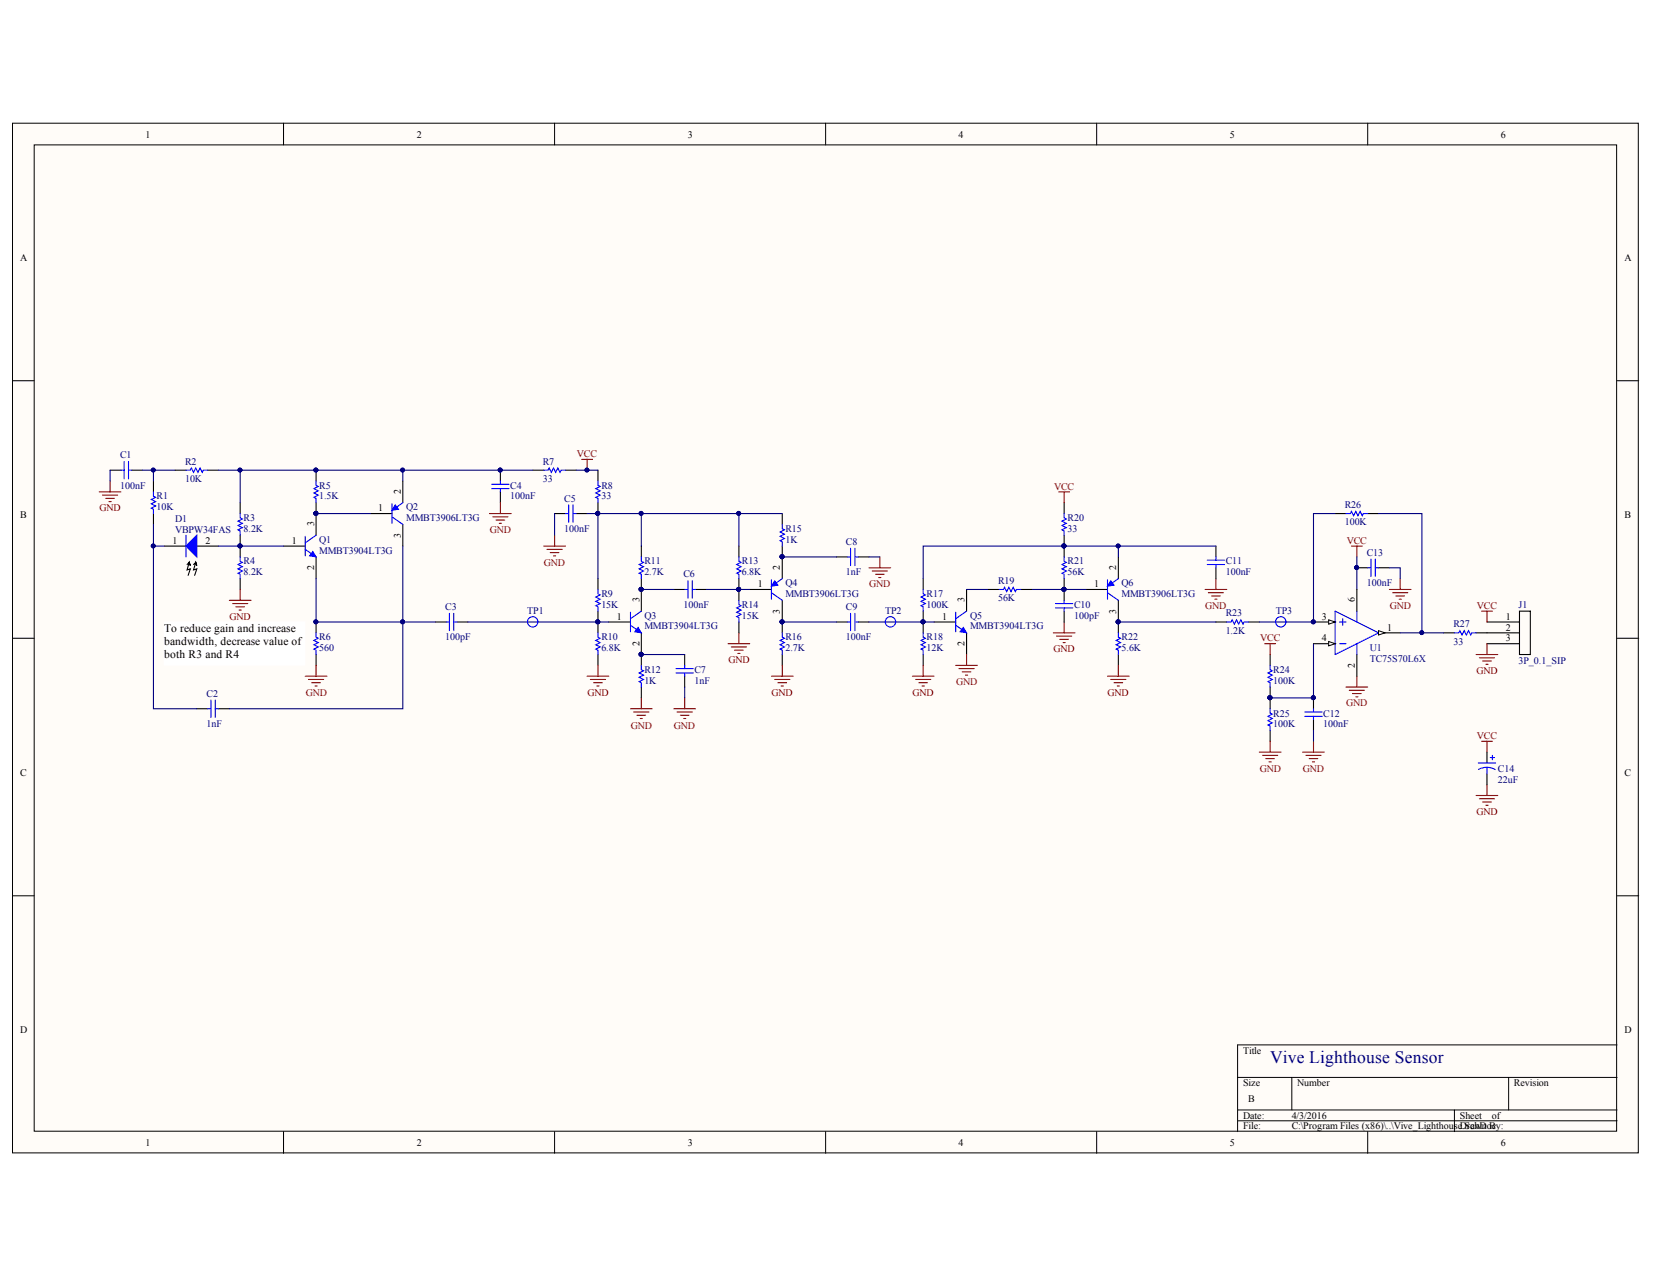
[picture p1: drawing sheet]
<svg xmlns="http://www.w3.org/2000/svg" width="279mm" height="216mm" viewBox="0 0 279 216" stroke-linecap="round" stroke-linejoin="round" font-family="sans-serif">
<defs><g id="words">
<text font-size="3" fill="#000080" x="214.7" y="179.5">Vive Lighthouse Sensor</text>
<g font-size="1.9">
<text x="27.7" y="106.8">To reduce gain and increase</text>
<text x="27.7" y="109">bandwidth, decrease value of</text>
<text x="27.7" y="111.2">both R3 and R4</text>
</g>
<g font-size="1.7">
<text x="24.6" y="23.2">1</text>
<text x="70.4" y="23.2">2</text>
<text x="116.3" y="23.2">3</text>
<text x="162" y="23.2">4</text>
<text x="207.9" y="23.2">5</text>
<text x="253.7" y="23.2">6</text>
<text x="3.4" y="44">A</text>
<text x="274.6" y="44">A</text>
<text x="67.7" y="83.4" transform="rotate(-90 67.7 83.4)">2</text>
<text x="3.4" y="87.6">B</text>
<text x="53.1" y="88.9" transform="rotate(-90 53.1 88.9)">3</text>
<text x="63.9" y="86.4">1</text>
<text x="274.6" y="87.6">B</text>
<text x="29.2" y="91.9">1</text>
<text x="34.8" y="91.9">2</text>
<text x="49.3" y="91.9">1</text>
<text x="67.7" y="90.9" transform="rotate(-90 67.7 90.9)">3</text>
<text x="53.1" y="96.4" transform="rotate(-90 53.1 96.4)">2</text>
<text x="108.1" y="101.8" transform="rotate(-90 108.1 101.8)">3</text>
<text x="128.1" y="99.2">1</text>
<text x="131.8" y="96.3" transform="rotate(-90 131.8 96.3)">2</text>
<text x="163" y="101.8" transform="rotate(-90 163 101.8)">3</text>
<text x="184.9" y="99.2">1</text>
<text x="188.7" y="96.3" transform="rotate(-90 188.7 96.3)">2</text>
<text x="229" y="101.8" transform="rotate(-90 229 101.8)">6</text>
<text x="104.3" y="104.7">1</text>
<text x="131.8" y="103.7" transform="rotate(-90 131.8 103.7)">3</text>
<text x="159.2" y="104.7">1</text>
<text x="188.7" y="103.7" transform="rotate(-90 188.7 103.7)">3</text>
<text x="223.4" y="104.7">3</text>
<text x="234.5" y="106.6">1</text>
<text x="254.5" y="106.6">2</text>
<text x="254.5" y="104.7">1</text>
<text x="108.1" y="109.2" transform="rotate(-90 108.1 109.2)">2</text>
<text x="163" y="109.2" transform="rotate(-90 163 109.2)">2</text>
<text x="223.4" y="108.4">4</text>
<text x="229" y="112.8" transform="rotate(-90 229 112.8)">2</text>
<text x="254.5" y="108.4">3</text>
<text x="3.4" y="131">C</text>
<text x="274.6" y="131">C</text>
<text x="3.4" y="174.6">D</text>
<text x="210.1" y="178">Title</text>
<text x="274.6" y="174.6">D</text>
<text x="210.1" y="183.5">Size</text>
<text x="219.3" y="183.5">Number</text>
<text x="255.9" y="183.5">Revision</text>
<text x="210.1" y="189">Date:</text>
<text x="210.1" y="190.8">File:</text>
<text x="211" y="186.2">B</text>
<text x="218.3" y="189">4/3/2016</text>
<text x="218.3" y="190.8">C:\Program Files (x86)\..\Vive_Lighthouse.SchDoc</text>
<text x="246.8" y="189">Sheet</text>
<text x="246.8" y="190.8">Drawn By:</text>
<text x="252.2" y="189">of</text>
<text x="24.6" y="193.6">1</text>
<text x="70.4" y="193.6">2</text>
<text x="116.3" y="193.6">3</text>
<text x="162" y="193.6">4</text>
<text x="207.9" y="193.6">5</text>
<text x="253.7" y="193.6">6</text>
</g>
<g font-size="1.7" fill="#000080">
<text x="20.3" y="77.4">C1</text>
<text x="20.3" y="82.6">100nF</text>
<text x="31.3" y="78.5">R2</text>
<text x="31.3" y="81.5">10K</text>
<text x="54" y="82.6">R5</text>
<text x="86.3" y="82.6">C4</text>
<text x="91.7" y="78.5">R7</text>
<text x="91.7" y="81.5">33</text>
<text x="101.6" y="82.6">R8</text>
<text x="26.5" y="84.4">R1</text>
<text x="26.5" y="86.2">10K</text>
<text x="29.6" y="88.2">D1</text>
<text x="41.2" y="88.1">R3</text>
<text x="41.2" y="89.9">8.2K</text>
<text x="54" y="84.4">1.5K</text>
<text x="68.7" y="86.2">Q2</text>
<text x="68.7" y="88.1">MMBT3906LT3G</text>
<text x="86.3" y="84.4">100nF</text>
<text x="95.4" y="89.9">100nF</text>
<text x="95.4" y="84.8">C5</text>
<text x="101.6" y="84.4">33</text>
<text x="132.8" y="89.9">R15</text>
<text x="180.5" y="88.1">R20</text>
<text x="180.5" y="89.9">33</text>
<text x="227.3" y="85.9">R26</text>
<text x="227.3" y="88.8">100K</text>
<text x="29.6" y="90.1">VBPW34FAS</text>
<text x="41.2" y="95.3">R4</text>
<text x="54" y="91.7">Q1</text>
<text x="54" y="93.6">MMBT3904LT3G</text>
<text x="108.9" y="95.3">R11</text>
<text x="125.4" y="95.3">R13</text>
<text x="132.8" y="91.7">1K</text>
<text x="143" y="92">C8</text>
<text x="180.5" y="95.3">R21</text>
<text x="207.2" y="95.3">C11</text>
<text x="231" y="93.9">C13</text>
<text x="41.2" y="97.2">8.2K</text>
<text x="101.6" y="100.8">R9</text>
<text x="108.9" y="97.2">2.7K</text>
<text x="115.5" y="97.5">C6</text>
<text x="125.4" y="97.2">6.8K</text>
<text x="132.8" y="99.1">Q4</text>
<text x="132.8" y="100.8">MMBT3906LT3G</text>
<text x="143" y="97.2">1nF</text>
<text x="156.6" y="100.8">R17</text>
<text x="168.7" y="98.6">R19</text>
<text x="168.7" y="101.6">56K</text>
<text x="180.5" y="97.2">56K</text>
<text x="189.6" y="99.1">Q6</text>
<text x="189.6" y="100.8">MMBT3906LT3G</text>
<text x="207.2" y="97.2">100nF</text>
<text x="231" y="99.1">100nF</text>
<text x="75.3" y="103">C3</text>
<text x="89.1" y="103.8">TP1</text>
<text x="101.6" y="102.7">15K</text>
<text x="108.9" y="104.6">Q3</text>
<text x="108.9" y="106.3">MMBT3904LT3G</text>
<text x="115.5" y="102.7">100nF</text>
<text x="125.4" y="102.7">R14</text>
<text x="125.4" y="104.6">15K</text>
<text x="143" y="103">C9</text>
<text x="149.6" y="103.8">TP2</text>
<text x="156.6" y="102.7">100K</text>
<text x="164" y="104.6">Q5</text>
<text x="164" y="106.3">MMBT3904LT3G</text>
<text x="181.6" y="104.6">100pF</text>
<text x="181.6" y="102.7">C10</text>
<text x="207.2" y="104.1">R23</text>
<text x="207.2" y="107.1">1.2K</text>
<text x="215.6" y="103.8">TP3</text>
<text x="245.7" y="106">R27</text>
<text x="256.6" y="102.7">J1</text>
<text x="54" y="108.2">R6</text>
<text x="54" y="110.1">560</text>
<text x="75.3" y="108.2">100pF</text>
<text x="101.6" y="108.2">R10</text>
<text x="101.6" y="110.1">6.8K</text>
<text x="108.9" y="113.7">R12</text>
<text x="117.4" y="113.7">C7</text>
<text x="132.8" y="108.2">R16</text>
<text x="132.8" y="110.1">2.7K</text>
<text x="143" y="108.2">100nF</text>
<text x="156.6" y="108.2">R18</text>
<text x="156.6" y="110.1">12K</text>
<text x="189.6" y="108.2">R22</text>
<text x="189.6" y="110.1">5.6K</text>
<text x="215.2" y="113.7">R24</text>
<text x="231.5" y="110.1">U1</text>
<text x="231.5" y="111.8">TC75S70L6X</text>
<text x="245.7" y="109">33</text>
<text x="256.6" y="112.3">3P_0.1_SIP</text>
<text x="34.9" y="117.7">C2</text>
<text x="108.9" y="115.5">1K</text>
<text x="117.4" y="115.5">1nF</text>
<text x="215.2" y="115.5">100K</text>
<text x="34.9" y="122.8">1nF</text>
<text x="215.2" y="121">R25</text>
<text x="215.2" y="122.8">100K</text>
<text x="223.7" y="122.8">100nF</text>
<text x="223.7" y="121">C12</text>
<text x="253.2" y="130.3">C14</text>
<text x="253.2" y="132.2">22uF</text>
</g>
<g font-size="1.7" fill="#800000">
<text x="97.5" y="77.3">VCC</text>
<text x="178.2" y="82.8">VCC</text>
<text x="16.8" y="86.4">GND</text>
<text x="82.8" y="90.1">GND</text>
<text x="91.9" y="95.6">GND</text>
<text x="227.6" y="91.9">VCC</text>
<text x="146.9" y="99.2">GND</text>
<text x="38.8" y="104.7">GND</text>
<text x="203.7" y="102.9">GND</text>
<text x="234.9" y="102.9">GND</text>
<text x="249.6" y="102.9">VCC</text>
<text x="123.1" y="112.1">GND</text>
<text x="178.1" y="110.2">GND</text>
<text x="213" y="108.4">VCC</text>
<text x="249.5" y="113.9">GND</text>
<text x="51.7" y="117.6">GND</text>
<text x="99.3" y="117.6">GND</text>
<text x="130.4" y="117.6">GND</text>
<text x="154.2" y="117.6">GND</text>
<text x="161.6" y="115.7">GND</text>
<text x="187.2" y="117.6">GND</text>
<text x="227.6" y="119.4">GND</text>
<text x="106.6" y="123.1">GND</text>
<text x="113.9" y="123.1">GND</text>
<text x="249.6" y="124.8">VCC</text>
<text x="212.9" y="130.3">GND</text>
<text x="220.2" y="130.3">GND</text>
<text x="249.5" y="137.7">GND</text>
</g>
</g></defs>
<g fill="#fffcf8" stroke="#000" stroke-width=".17">
<path d="M2.1 20.8h274.8v174h-274.8z"/>
<path d="M5.8 24.5h267.5v166.6h-267.5z"/>
</g>
<g fill="none" stroke="#000" stroke-width=".17">
<path d="M47.9 20.8v3.7M93.7 20.8v3.7M139.6 20.8v3.7M185.4 20.8v3.7M231.2 20.8v3.7M2.1 64.3h3.7M273.3 64.3h3.7M2.1 107.8h3.7M273.3 107.8h3.7M2.1 151.3h3.7M273.3 151.3h3.7M273.3 176.5h-64.1v14.7"/>
<path d="M47.9 191.2v3.6M93.7 191.2v3.6M139.6 191.2v3.6M185.4 191.2v3.6M209.2 182h64.1M209.2 187.5h64.1M209.2 189.3h64.1M218.3 182v5.5M231.2 191.2v3.6M245.8 187.5v3.7M255 182v5.5"/>
</g>
<g fill="none" stroke="#000" stroke-width=".18">
<path d="M18.6 79.4h1.8M22.3 79.4h1.8M29.6 79.4h1.8M35.1 79.4h1.8M53.4 79.4v1.9M84.6 79.4v1.9M90.1 79.4h1.8M95.6 79.4h1.8M101.1 79.4v1.9M25.9 81.3v1.8M25.9 86.8v1.8M40.6 84.9v1.9"/>
<path d="M40.6 90.4v3.7M40.6 97.8v1.8M47.9 92.3h3.7M53.4 84.9v5.5M53.4 94.1v3.7M84.6 83.1v1.8M93.7 86.8h1.9M97.4 86.8h1.8M101.1 84.9v1.9M101.1 97.8v1.8M108.4 92.3v1.8M108.4 97.8v1.8"/>
<path d="M113.9 99.6h1.8M117.6 99.6h1.8M124.9 92.3v1.8M124.9 97.8v3.6M132.2 86.8v1.8M132.2 92.3v1.8M141.4 94.1h1.8M145 94.1h1.9M33.3 119.7h1.8M36.9 119.7h1.9M53.4 105.1v1.8M53.4 110.6v1.8"/>
<path d="M73.6 105.1h1.8M77.2 105.1h1.9M101.1 103.2v3.7M101.1 110.6v1.8M108.4 110.6v1.8M108.4 116.1v1.8M115.7 110.6v1.8M115.7 114.2v1.9M124.9 105.1v1.8M132.2 105.1v1.8M132.2 110.6v1.8M141.4 105.1h1.8"/>
<path d="M145 105.1h1.9"/>
</g>
<g fill="none" stroke="#00f" stroke-width=".18">
<path d="M20.4 79.4h.6M21 78v2.9M21.7 78v2.9M21.7 79.4h.6M31.4 79.4h.8l.2-.3 .3 .7 .4-.7 .3 .7 .4-.7 .4 .7 .2-.4h.7M91.9 79.4h.7l.2-.3 .4 .7 .4-.7 .3 .7 .4-.7 .4 .7 .1-.4h.8M25.9 83.1v.7l.4 .2-.7 .4 .7 .3-.7 .4 .7 .4-.7 .3 .3 .2v.8M40.6 86.8v.7l.4 .2-.8 .3 .8 .4-.8 .4 .8 .3-.8 .4 .4 .2v.7M40.6 94.1v.7l.4 .2-.8 .4 .8 .3-.8 .4 .8 .4-.8 .3 .4 .2v.8M51.6 92.8l1.8 1.3M51.6 90.6v3.3M53.4 81.3v.7l.4 .2-.7 .3 .7 .4-.7 .4 .7 .3-.7 .4 .3 .2v.7"/>
<path d="M53.4 90.4l-1.8 1.3M83.1 82.5h2.9M83.1 81.8h2.9M84.6 81.3v.5M84.6 82.5v.6M95.6 86.8h.5M96.1 85.3v2.9M96.9 85.3v2.9M96.9 86.8h.5M101.1 81.3v.7l.3 .2-.7 .3 .7 .4-.7 .4 .7 .3-.7 .4 .4 .2v.7M101.1 99.6v.7l.3 .2-.7 .4 .7 .3-.7 .4 .7 .4-.7 .3 .4 .2v.7M108.4 94.1v.7l.4 .2-.8 .4 .8 .3-.8 .4 .8 .4-.8 .3 .4 .2v.8"/>
<path d="M115.7 99.6h.6M116.3 98.1v2.9M117 98.1v2.9M117 99.6h.6M124.9 94.1v.7l.4 .2-.8 .4 .8 .3-.8 .4 .8 .4-.8 .3 .4 .2v.8M132.2 88.6v.7l.4 .2-.7 .4 .7 .3-.7 .4 .7 .4-.7 .3 .3 .2v.8M143.2 94.1h.6M143.8 92.6v3M144.5 92.6v3M144.5 94.1h.5M35.1 119.7h.5M35.6 118.3v2.9"/>
<path d="M36.4 118.3v2.9M36.4 119.7h.5M53.4 106.9v.7l.4 .2-.7 .4 .7 .4-.7 .3 .7 .4-.7 .4 .3 .1v.8M75.4 105.1h.6M76 103.6v2.9M76.7 103.6v2.9M76.7 105.1h.5M101.1 106.9v.7l.3 .2-.7 .4 .7 .4-.7 .3 .7 .4-.7 .4 .4 .1v.8M108.4 112.4v.7l.4 .2-.8 .4 .8 .4-.8 .3 .8 .4-.8 .4 .4 .1v.8M114.3 113.7h2.9M114.3 113h2.9M115.7 112.4v.6"/>
<path d="M115.7 113.7v.5M124.9 101.4v.7l.4 .2-.8 .4 .8 .4-.8 .3 .8 .4-.8 .4 .4 .1v.8M132.2 106.9v.7l.4 .2-.7 .4 .7 .4-.7 .3 .7 .4-.7 .4 .3 .1v.8M143.2 105.1h.6M143.8 103.6v2.9M144.5 105.1h.5M144.5 103.6v2.9"/>
</g>
<g fill="none" stroke="#800000" stroke-width=".18">
<path d="M98.3 77.6h1.9M99.2 77.6v1.8M16.8 83.1h3.6M17.3 83.6h2.6M17.9 84.2h1.4M18.4 84.7h.4M18.6 81.3v1.8M40.6 99.6v1.8M82.7 86.8h3.7M83.3 87.3h2.6M83.8 87.9h1.5M84.4 88.4h.4"/>
<path d="M84.6 84.9v1.9M91.9 92.3h3.7M92.5 92.8h2.5M93 93.4h1.5M93.6 93.9h.3M93.7 90.4v1.9M146.9 95.9h3.6M147.4 96.5h2.6M148 97h1.4M148.5 97.6h.4M148.7 94.1v1.8M38.8 101.4h3.6"/>
<path d="M39.3 102h2.6M39.9 102.5h1.4M40.4 103.1h.4M51.6 114.2h3.7M52.1 114.8h2.6M52.7 115.3h1.5M53.2 115.9h.4M53.4 112.4v1.8M99.2 114.2h3.7M99.8 114.8h2.6M100.3 115.3h1.5M100.9 115.9h.4"/>
<path d="M101.1 112.4v1.8M106.6 119.7h3.6M108.4 117.9v1.8M113.9 119.7h3.7M115.7 117.9v1.8M123.1 108.7h3.6M123.6 109.3h2.6M124.2 109.8h1.4M124.7 110.4h.4M124.9 106.9v1.8M130.4 114.2h3.7M130.9 114.8h2.6"/>
<path d="M131.5 115.3h1.5M132 115.9h.4M132.2 112.4v1.8M107.1 120.3h2.6M107.7 120.8h1.4M108.2 121.4h.4M114.4 120.3h2.6M115 120.8h1.5M115.5 121.4h.4"/>
</g>
<g fill="#000080" stroke="#000080" stroke-width=".17">
<circle cx="40.6" cy="92.2" r=".33"/>
<circle cx="53.4" cy="79.4" r=".33"/>
<circle cx="53.4" cy="86.7" r=".33"/>
<circle cx="101" cy="86.7" r=".33"/>
<circle cx="53.4" cy="105.1" r=".33"/>
<circle cx="84.5" cy="79.4" r=".33"/>
<circle cx="99.2" cy="79.4" r=".33"/>
<circle cx="101" cy="105.1" r=".33"/>
<circle cx="108.4" cy="110.5" r=".33"/>
<circle cx="108.4" cy="99.6" r=".33"/>
<circle cx="124.9" cy="99.6" r=".33"/>
<circle cx="132.2" cy="94.1" r=".33"/>
<circle cx="132.2" cy="105.1" r=".33"/>
<circle cx="25.9" cy="79.4" r=".33"/>
</g>
<path d="M18.6 79.4v1.9M24.1 79.4h5.5" fill="none" stroke="#000080" stroke-width=".18"/>
<path d="M52.9 93.2l.5 .9-1.1-.2z" fill="#00f"/>
<path d="M52.9 93.2l.5 .9-1.1-.2z" fill="none" stroke="#00f" stroke-width=".17"/>
<circle cx="53.4" cy="86.7" r=".33" fill="#000080" stroke="#000080" stroke-width=".17"/>
<path d="M62.6 86.8h3.7M68.1 81.3v3.6M68.1 88.6v3.7" fill="none" stroke="#000" stroke-width=".18"/>
<path d="M66.3 85.1v3.3M66.3 87.3l1.8 1.3M68.1 84.9l-1.3 .9" fill="none" stroke="#00f" stroke-width=".18"/>
<path d="M66.8 85.3l.6 .7-1.1 .2z" fill="#00f"/>
<path d="M66.8 85.3l.6 .7-1.1 .2z" fill="none" stroke="#00f" stroke-width=".17"/>
<path d="M27.8 92.3h3.6M33.3 92.3h3.6" fill="none" stroke="#000" stroke-width=".18"/>
<path d="M31.4 92.3l1.9-1.9v3.7z" fill="#00f"/>
<path d="M31.4 92.3l1.9-1.9v3.7zM31.4 90.4v3.7M106.6 105.6l1.8 1.3M106.6 103.4v3.3M108.4 103.2l-1.8 1.3" fill="none" stroke="#00f" stroke-width=".18"/>
<path d="M31.6 95.4l.4-.4 .2 .6-.2-.6-.4 1.3 .6-.2-.4 1.1M32.7 95.4l.4-.4 .2 .6-.2-.6-.4 1.3 .6-.2-.4 1.1M108.4 99.6v3.6M102.9 105.1h3.7M108.4 106.9v3.7" fill="none" stroke="#000" stroke-width=".18"/>
<path d="M68.1 79.4h22M97.4 79.4h3.7M36.9 92.3h11M53.4 86.8h9.2M93.7 86.8v3.6" fill="none" stroke="#000080" stroke-width=".18"/>
<g fill="#000080" stroke="#000080" stroke-width=".17">
<circle cx="53.4" cy="86.7" r=".33"/>
<circle cx="40.6" cy="92.2" r=".33"/>
<circle cx="99.2" cy="79.4" r=".33"/>
<circle cx="84.5" cy="79.4" r=".33"/>
<circle cx="68.1" cy="79.4" r=".33"/>
<circle cx="108.4" cy="110.5" r=".33"/>
<circle cx="108.4" cy="99.6" r=".33"/>
</g>
<path d="M107.8 106l.6 .9-1.1-.2z" fill="#00f"/>
<path d="M107.8 106l.6 .9-1.1-.2z" fill="none" stroke="#00f" stroke-width=".17"/>
<g fill="#000080" stroke="#000080" stroke-width=".17">
<circle cx="108.4" cy="110.5" r=".33"/>
<circle cx="108.4" cy="99.6" r=".33"/>
<circle cx="68.1" cy="105.1" r=".33"/>
<circle cx="53.4" cy="105.1" r=".33"/>
<circle cx="132.2" cy="94.1" r=".33"/>
<circle cx="132.2" cy="105.1" r=".33"/>
</g>
<path d="M68.1 92.3v12.8h-14.7v-7.3" fill="none" stroke="#000080" stroke-width=".18"/>
<path d="M126.7 99.6h3.7M132.2 94.1v3.7M132.2 101.4v3.7" fill="none" stroke="#000" stroke-width=".18"/>
<path d="M130.4 97.9v3.3M132.2 97.8l-1.3 .9M130.4 100.1l1.8 1.3" fill="none" stroke="#00f" stroke-width=".18"/>
<path d="M130.9 98.1l.6 .8-1.1 .1z" fill="#00f"/>
<path d="M130.9 98.1l.6 .8-1.1 .1z" fill="none" stroke="#00f" stroke-width=".17"/>
<g fill="#000080" stroke="#000080" stroke-width=".17">
<circle cx="132.2" cy="94.1" r=".33"/>
<circle cx="132.2" cy="105.1" r=".33"/>
<circle cx="101" cy="86.7" r=".33"/>
<circle cx="108.4" cy="110.5" r=".33"/>
<circle cx="108.4" cy="99.6" r=".33"/>
<circle cx="124.9" cy="99.6" r=".33"/>
<circle cx="25.9" cy="92.2" r=".33"/>
<circle cx="124.9" cy="86.7" r=".33"/>
<circle cx="108.4" cy="86.7" r=".33"/>
<circle cx="68.1" cy="105.1" r=".33"/>
<circle cx="68.1" cy="79.4" r=".33"/>
<circle cx="53.4" cy="79.4" r=".33"/>
<circle cx="40.6" cy="79.4" r=".33"/>
<circle cx="25.9" cy="79.4" r=".33"/>
<circle cx="229.3" cy="95.9" r=".33"/>
<circle cx="214.6" cy="117.9" r=".33"/>
<circle cx="222" cy="117.9" r=".33"/>
</g>
<g fill="none" stroke="#000080" stroke-width=".18">
<path d="M25.9 79.4v1.9M36.9 79.4h31.2v1.9M40.6 79.4v5.5M25.9 88.6v31.1h7.4M99.2 86.8h1.9v11M101.1 86.8h31.1M108.4 99.6h5.5M108.4 86.8v5.5M119.4 99.6h7.3M124.9 86.8v5.5M132.2 94.1h9.2M146.9 94.1h1.8"/>
<path d="M229.3 94.1v5.5M234.8 95.9h1.9v1.9M73.6 105.1h-5.5v14.6h-29.3M108.4 110.6h7.3M115.7 116.1v1.8M132.2 105.1h9.2M222 108.7v9.2h-7.3M222 123.4v1.8"/>
</g>
<path d="M225.7 86.8h1.8M229.3 95.9h1.9M231.2 86.8h1.8M233 95.9h1.8M214.7 110.6v1.8M214.7 116.1v3.6M222 117.9v1.8M222 105.1h3.7M244 106.9h1.8M249.5 106.9h1.8M214.7 123.4v1.8M222 121.6v1.8" fill="none" stroke="#000" stroke-width=".18"/>
<g fill="none" stroke="#00f" stroke-width=".18">
<path d="M227.5 86.8h.7l.2-.4 .4 .7 .4-.7 .3 .7 .4-.7 .4 .7 .1-.3h.8M231.2 95.9h.5M231.7 94.5v2.9M232.5 94.5v2.9M232.5 95.9h.5M214.7 112.4v.7l.4 .2-.8 .4 .8 .4-.8 .3 .8 .4-.8 .4 .4 .1v.8M214.7 119.7v.8l.4 .1-.8 .4 .8 .4-.8 .3 .8 .4-.8 .4 .4 .2v.7M222 119.7v.6M225.7 103.2l7.3 3.7-7.3 3.7zM226.4 105.1h1.1M226.4 108.7h1.1M227 104.5v1.1"/>
<path d="M229.3 103.2v1.9M229.3 108.7v1.9M245.8 106.9h.8l.2-.4 .3 .8 .4-.8 .4 .8 .3-.8 .4 .8 .2-.4h.7M220.5 121h3M220.5 120.3h3M222 121v.6"/>
</g>
<g fill="none" stroke="#800000" stroke-width=".18">
<path d="M228.4 92.3h1.9M229.3 92.3v1.8M234.8 99.6h3.7M236.7 97.8v1.8M213.8 108.7h1.8M214.7 108.7v1.9M227.5 116.1h3.7M228.1 116.6h2.5M228.6 117.2h1.5M229.2 117.7h.3M229.3 114.2v1.9M235.4 100.1h2.6"/>
<path d="M235.9 100.7h1.5M236.5 101.2h.4M212.9 127.1h3.6M213.4 127.6h2.6M214 128.2h1.4M214.5 128.7h.4M214.7 125.2v1.9M220.2 127.1h3.6M220.7 127.6h2.6M221.3 128.2h1.4M221.8 128.7h.4M222 125.2v1.9"/>
</g>
<path d="M224.6 104.7l1.1 .4-1.1 .3z" fill="#fffcf8"/>
<path d="M224.6 104.7l1.1 .4-1.1 .3z" fill="none" stroke="#000" stroke-width=".17"/>
<circle cx="222" cy="105.1" r=".33" fill="#000080" stroke="#000080" stroke-width=".17"/>
<path d="M222 108.7h3.7" fill="none" stroke="#000" stroke-width=".18"/>
<path d="M224.6 108.4l1.1 .3-1.1 .4z" fill="#fffcf8"/>
<path d="M224.6 108.4l1.1 .3-1.1 .4z" fill="none" stroke="#000" stroke-width=".17"/>
<path d="M233 106.9h3.7" fill="none" stroke="#000" stroke-width=".18"/>
<path d="M233 106.5l1.1 .4-1.1 .4z" fill="#fffcf8"/>
<path d="M233 106.5l1.1 .4-1.1 .4z" fill="none" stroke="#000" stroke-width=".17"/>
<g fill="none" stroke="#000" stroke-width=".18">
<path d="M156 97.8v1.8M163.4 99.6v3.6M179.9 84.9v1.9M179.9 90.4v3.7M179.9 97.8v1.8M229.3 99.6v3.6M156 103.2v3.7M156 110.6v1.8M157.9 105.1h3.6M163.4 106.9v3.7M189 105.1v1.8M189 110.6v1.8"/>
<path d="M229.3 110.6v3.6"/>
</g>
<g fill="#000080" stroke="#000080" stroke-width=".17">
<circle cx="222" cy="105.1" r=".33"/>
<circle cx="240.3" cy="106.9" r=".33"/>
<circle cx="156" cy="105.1" r=".33"/>
<circle cx="179.8" cy="99.6" r=".33"/>
<circle cx="179.8" cy="92.2" r=".33"/>
<circle cx="189" cy="105.1" r=".33"/>
</g>
<path d="M233 86.8h7.3v20.1M236.7 106.9h7.3" fill="none" stroke="#000080" stroke-width=".18"/>
<path d="M156 99.6v.7l.4 .2-.7 .4 .7 .3-.7 .4 .7 .4-.7 .3 .3 .2v.7M179.9 94.1v.7l.3 .2-.7 .4 .7 .3-.7 .4 .7 .4-.7 .3 .4 .2v.8M179.9 86.8v.7l.3 .2-.7 .3 .7 .4-.7 .4 .7 .3-.7 .4 .4 .2v.7M156 106.9v.7l.4 .2-.7 .4 .7 .4-.7 .3 .7 .4-.7 .4 .3 .1v.8M161.5 105.6l1.9 1.3M161.5 103.4v3.3M163.4 103.2l-1.9 1.3M189 106.9v.7l.4 .2-.7 .4 .7 .4-.7 .3 .7 .4-.7 .4 .3 .1v.8" fill="none" stroke="#00f" stroke-width=".18"/>
<g fill="none" stroke="#800000" stroke-width=".18">
<path d="M154.2 114.2h3.7M154.8 114.8h2.5M155.3 115.3h1.5M155.9 115.9h.3M156 112.4v1.8M178 106.9h3.7M178.6 107.5h2.5M179.1 108h1.5M179.7 108.6h.4M179.9 105.1v1.8M187.2 114.2h3.7M187.7 114.8h2.6"/>
<path d="M188.3 115.3h1.5M188.8 115.9h.4M189 112.4v1.8"/>
</g>
<path d="M162.8 106l.6 .9-1.1-.2z" fill="#00f"/>
<path d="M162.8 106l.6 .9-1.1-.2z" fill="none" stroke="#00f" stroke-width=".17"/>
<path d="M183.5 99.6h3.7M189 94.1v3.7M189 101.4v3.7" fill="none" stroke="#000" stroke-width=".18"/>
<circle cx="189" cy="105.1" r=".33" fill="#000080" stroke="#000080" stroke-width=".17"/>
<path d="M187.2 97.9v3.3M189 97.8l-1.3 .9M187.2 100.1l1.8 1.3" fill="none" stroke="#00f" stroke-width=".18"/>
<path d="M187.7 98.1l.6 .8-1.1 .1z" fill="#00f"/>
<path d="M187.7 98.1l.6 .8-1.1 .1z" fill="none" stroke="#00f" stroke-width=".17"/>
<g fill="#000080" stroke="#000080" stroke-width=".17">
<circle cx="189" cy="105.1" r=".33"/>
<circle cx="179.8" cy="99.6" r=".33"/>
<circle cx="156" cy="105.1" r=".33"/>
<circle cx="189" cy="92.2" r=".33"/>
<circle cx="179.8" cy="92.2" r=".33"/>
<circle cx="222" cy="105.1" r=".33"/>
<circle cx="25.9" cy="92.2" r=".33"/>
<circle cx="101" cy="105.1" r=".33"/>
</g>
<path d="M25.9 92.3h1.9M163.4 99.6h3.6M174.4 99.6h9.1M189 92.3v1.8M205.5 92.3h-49.5v5.5M225.7 86.8h-3.7v18.3h-9.1M79.1 105.1h23.8M146.9 105.1h11M189 105.1h16.5" fill="none" stroke="#000080" stroke-width=".18"/>
<g fill="none" stroke="#800000" stroke-width=".18">
<path d="M179 83.1h1.8M179.9 83.1v1.8M203.7 99.6h3.7M205.5 97.8v1.8M161.5 112.4h3.7M162.1 113h2.6M162.6 113.5h1.5M163.2 114.1h.4M163.4 110.6v1.8M204.2 100.1h2.6M204.8 100.7h1.5M205.3 101.2h.4"/>
<path d="M249.5 110.6h3.7M250.1 111.1h2.5M250.4 103.2h1.9M250.6 111.7h1.5M251.2 112.2h.3M251.3 103.2v1.9M251.3 108.7v1.9M249.5 134.4h3.7M250.1 134.9h2.5M250.4 125.2h1.9M250.6 135.5h1.5M251.2 136h.3"/>
<path d="M251.3 125.2v1.9M251.3 132.6v1.8"/>
</g>
<g fill="none" stroke="#000" stroke-width=".18">
<path d="M167 99.6h1.9M172.5 99.6h1.9M179.9 99.6v1.8M205.5 92.3v1.8M205.5 95.9v1.9M179.9 103.2v1.9M205.5 105.1h1.9M211 105.1h1.9M251.3 105.1h5.5M251.3 106.9h5.5M251.3 108.7h5.5M256.8 103.2h1.9v7.4h-1.9z"/>
<path d="M251.3 127.1v1.8M251.3 130.7v1.9"/>
</g>
<g fill="none" stroke="#00f" stroke-width=".18">
<path d="M168.9 99.6h.7l.2-.4 .4 .7 .3-.7 .4 .7 .4-.7 .3 .7 .2-.3h.7M204.1 95.4h2.9M204.1 94.6h2.9M205.5 94.1v.5M205.5 95.4v.5M178.4 102.7h2.9M178.4 102h2.9M179.9 101.4v.6M179.9 102.7v.5M207.4 105.1h.7l.2-.4 .3 .7 .4-.7 .4 .7 .3-.7 .4 .7 .2-.3h.7M249.9 128.9h2.9M251.3 129.6l.8 .1 .7 .3"/>
<path d="M251.3 129.6l-.7 .1-.7 .3M251.3 129.6v1.1M251.9 128h.7M252.3 127.6v.7"/>
<circle cx="90" cy="105" r=".88"/>
<circle cx="150.5" cy="105" r=".88"/>
<circle cx="216.5" cy="105" r=".88"/>
</g>
<path d="M27.8 105.1h23.7v7.2h-23.7z" fill="#fff" stroke="#fff" stroke-width=".17"/>
<use href="#words"/>
</svg>
